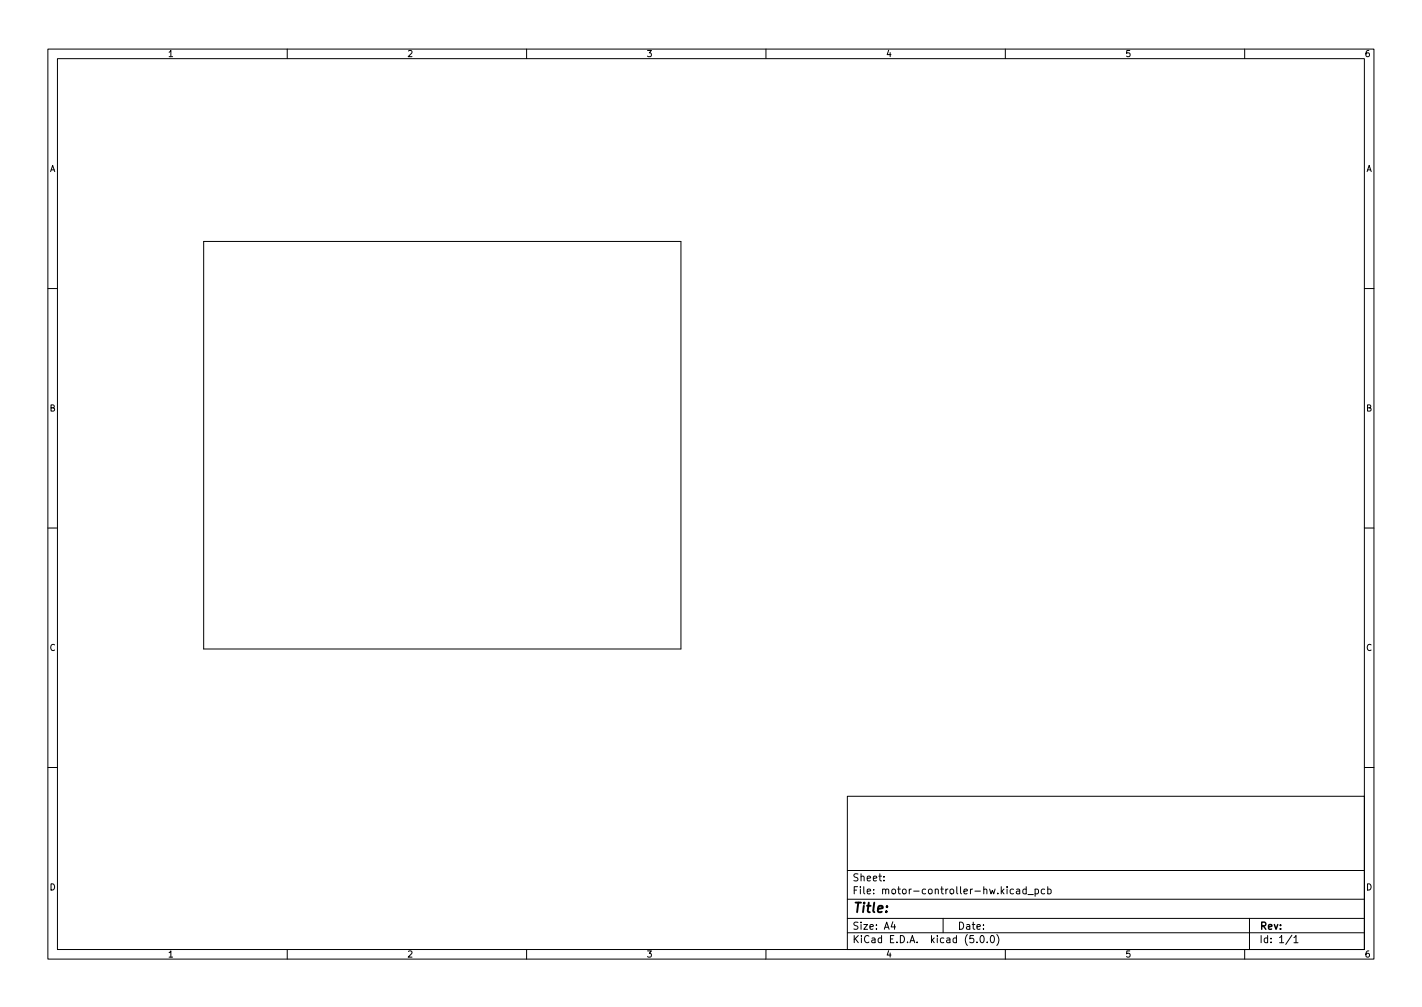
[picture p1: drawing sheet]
<svg xmlns="http://www.w3.org/2000/svg" width="297mm" height="210mm" viewBox="0 0 297 210" stroke-linecap="round" stroke-linejoin="round" font-family="sans-serif">
<defs><g id="words">
<text font-size="2.8" x="178" y="190.6">Title:</text>
<g font-size="2.1">
<text x="178" y="184">Sheet:</text>
<text x="178" y="186.7">File: motor-controller-hw.kicad_pcb</text>
<text x="178" y="196.9">KiCad E.D.A. kicad (5.0.0)</text>
<text x="178" y="194.1">Size: A4</text>
<text x="200" y="194.1">Date:</text>
<text x="263" y="194.1">Rev:</text>
<text x="263" y="196.9">Id: 1/1</text>
</g>
<g font-size="1.8">
<text x="35" y="11.9">1</text>
<text x="85" y="11.9">2</text>
<text x="135" y="11.9">3</text>
<text x="185" y="11.9">4</text>
<text x="235" y="11.9">5</text>
<text x="285" y="11.9">6</text>
<text x="10.3" y="35.9">A</text>
<text x="285.3" y="35.9">A</text>
<text x="10.3" y="85.9">B</text>
<text x="285.3" y="85.9">B</text>
<text x="10.3" y="135.9">C</text>
<text x="285.3" y="135.9">C</text>
<text x="10.3" y="185.9">D</text>
<text x="285.3" y="185.9">D</text>
<text x="35" y="199.9">1</text>
<text x="85" y="199.9">2</text>
<text x="135" y="199.9">3</text>
<text x="185" y="199.9">4</text>
<text x="235" y="199.9">5</text>
<text x="285" y="199.9">6</text>
</g>
</g></defs>
<g fill="none" stroke="#000" stroke-width=".21">
<path d="M10 10.2h277v190.1h-277zM12 12.2h273v186.1h-273zM60 10.2v2M110 10.2v2M160 10.2v2M210 10.2v2M260 10.2v2M42.5 50.4h99.7v85.1h-99.7zM10 60.2h2M285 60.2h2M10 110.2h2M285 110.2h2"/>
<path d="M10 160.2h2M177 166.3h108v32h-108zM285 160.2h2M60 198.3v2M110 198.3v2M160 198.3v2M177 194.8h108M177 191.8h108M177 187.8h108M177 181.8h108M184.6 183.8v.1M184.6 183v.1"/>
<path d="M186.5 192.5l-.4 1h1M186.9 193v1M197 191.8v3M204.1 196.7v.1M204.9 195.4l.2-.1a.8 .8 0 0 1 .5 .8 .8 .8 0 0 1-.5 .7 1 1 0 0 1-.2-1.4zM206.2 196.7v.1M207 195.5l.2-.2a.8 .8 0 0 1 .5 .8 .8 .8 0 0 1-.5 .7l-.2-.1-.1-.4zM208.2 195.1a1.72 1.72 0 0 1 0 2.3M210 198.3v2M211.7 185.7l-.4-.1-.3 .3 .1 .7h.6M212.4 185.7h.5l.1 .9M213 186l-.5 .1-.2 .2 .2 .3h.5"/>
<path d="M214.4 185.7l-.5-.1-.3 .3 .2 .7h.6M214.4 185.1v1.5M214.7 186.8h1.2M216.2 185.7l.4-.1 .3 .3-.1 .7h-.6M216.2 185.6v1.5M218.2 185.7l-.4-.1-.3 .3 .1 .7h.6M218.9 185.7l.4-.1 .3 .3-.2 .7h-.5M218.9 185.1v1.5M260 198.3v2M261 191.8v6.5M269.9 195.3l-1.3 1.9M270.3 195.8l.4-.5v1.5"/>
<path d="M270.3 196.8h.8"/>
</g>
<use href="#words"/>
</svg>
